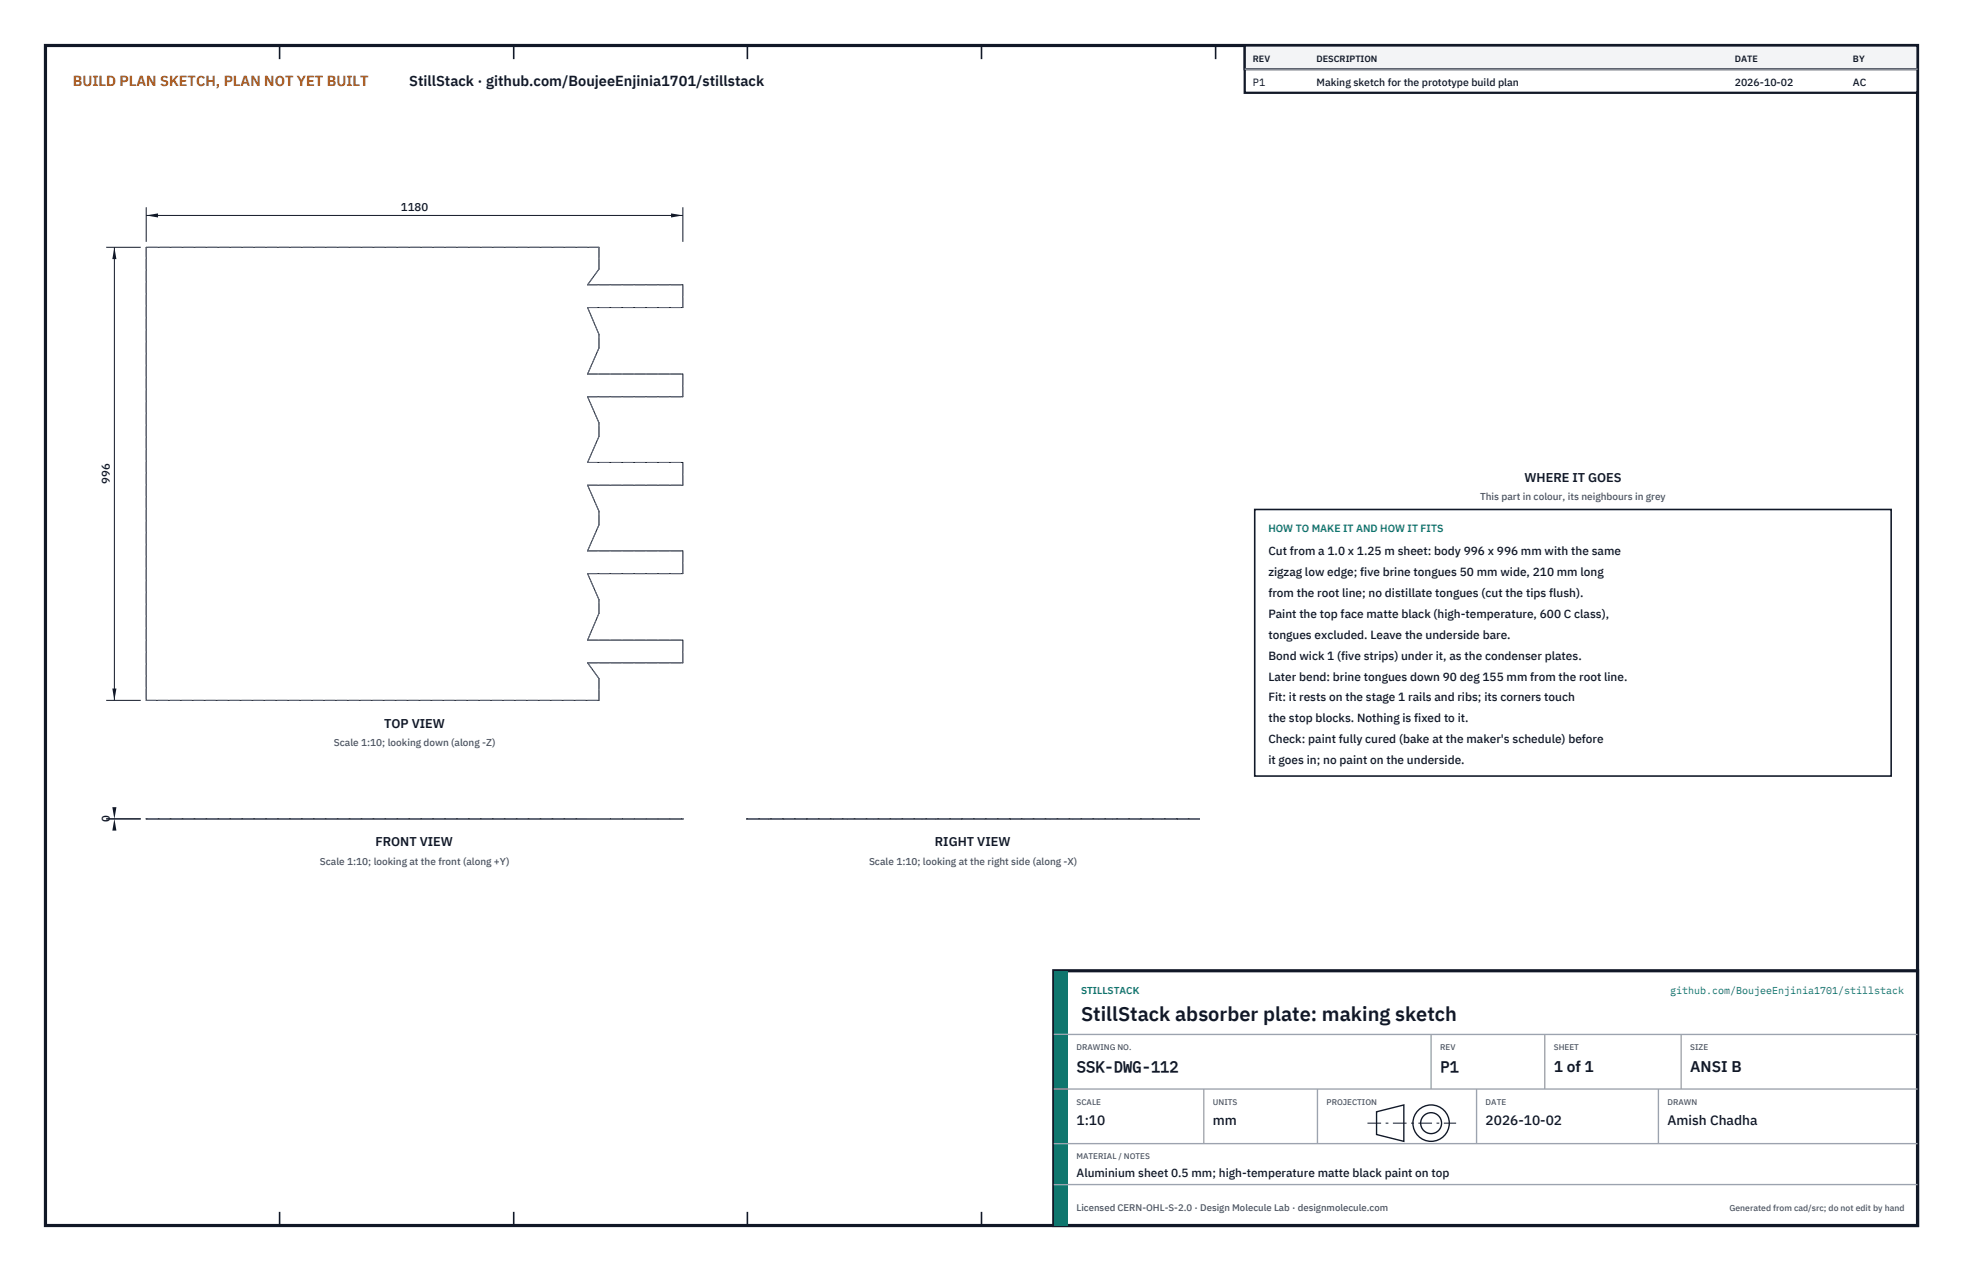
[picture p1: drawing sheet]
<svg xmlns="http://www.w3.org/2000/svg" width="432mm" height="279mm" viewBox="0 0 432 279" stroke-linecap="round" stroke-linejoin="round" font-family="sans-serif">
<defs><g id="words">
<text font-size="4.4" fill="#111827" x="237.8" y="224.4">StillStack absorber plate: making sketch</text>
<g font-size="3.4" fill="#111827">
<text x="236.8" y="235.6">SSK-DWG-112</text>
<text x="316.8" y="235.6">P1</text>
<text x="341.8" y="235.6">1 of 1</text>
<text x="371.8" y="235.6">ANSI B</text>
</g>
<text font-size="3.2" fill="#b45309" x="16" y="19">BUILD PLAN SKETCH, PLAN NOT YET BUILT</text>
<text font-size="3.2" fill="#111827" x="90" y="19">StillStack · github.com/BoujeeEnjinia1701/stillstack</text>
<g font-size="3" fill="#111827">
<text x="236.8" y="247.2">1:10</text>
<text x="266.8" y="247.2">mm</text>
<text x="326.8" y="247.2">2026-10-02</text>
<text x="366.8" y="247.2">Amish Chadha</text>
</g>
<g font-size="2.8" fill="#111827">
<text x="335.3" y="106">WHERE IT GOES</text>
<text x="84.5" y="160">TOP VIEW</text>
<text x="82.6" y="186.1">FRONT VIEW</text>
<text x="205.6" y="186.1">RIGHT VIEW</text>
</g>
<g font-size="2.6" fill="#111827">
<text x="279" y="122">Cut from a 1.0 x 1.25 m sheet: body 996 x 996 mm with the same</text>
<text x="279" y="126.6">zigzag low edge; five brine tongues 50 mm wide, 210 mm long</text>
<text x="279" y="131.2">from the root line; no distillate tongues (cut the tips flush).</text>
<text x="279" y="135.8">Paint the top face matte black (high-temperature, 600 C class),</text>
<text x="279" y="140.4">tongues excluded. Leave the underside bare.</text>
<text x="279" y="145">Bond wick 1 (five strips) under it, as the condenser plates.</text>
<text x="279" y="149.6">Later bend: brine tongues down 90 deg 155 mm from the root line.</text>
<text x="279" y="154.2">Fit: it rests on the stage 1 rails and ribs; its corners touch</text>
<text x="279" y="158.8">the stop blocks. Nothing is fixed to it.</text>
<text x="279" y="163.4">Check: paint fully cured (bake at the maker's schedule) before</text>
<text x="279" y="168">it goes in; no paint on the underside.</text>
<text x="236.8" y="258.8">Aluminium sheet 0.5 mm; high-temperature matte black paint on top</text>
</g>
<g font-size="2.5" fill="#111827">
<text x="88.2" y="46.4">1180</text>
<text x="24.2" y="106.4" transform="rotate(-90 24.2 106.4)">996</text>
<text x="24.2" y="180.8" transform="rotate(-90 24.2 180.8)">0</text>
</g>
<g font-size="2.3" fill="#111827">
<text x="275.6" y="18.8">P1</text>
<text x="289.6" y="18.8">Making sketch for the prototype build plan</text>
<text x="381.6" y="18.8">2026-10-02</text>
<text x="407.6" y="18.8">AC</text>
</g>
<text font-size="2.3" fill="#0f766e" x="279" y="117">HOW TO MAKE IT AND HOW IT FITS</text>
<g font-size="2.2" fill="#4b5563">
<text x="325.6" y="110">This part in colour, its neighbours in grey</text>
<text x="73.4" y="164">Scale 1:10; looking down (along -Z)</text>
<text x="70.3" y="190.1">Scale 1:10; looking at the front (along +Y)</text>
<text x="191.2" y="190.1">Scale 1:10; looking at the right side (along -X)</text>
</g>
<g font-size="2.2" fill="#0f766e">
<text x="237.8" y="218.4">STILLSTACK</text>
<text x="367.4" y="218.4">github.com/BoujeeEnjinia1701/stillstack</text>
</g>
<text font-size="2.1" fill="#4b5563" x="236.8" y="266.2">Licensed CERN-OHL-S-2.0 · Design Molecule Lab · designmolecule.com</text>
<g font-size="2" fill="#111827">
<text x="275.6" y="13.6">REV</text>
<text x="289.6" y="13.6">DESCRIPTION</text>
<text x="381.6" y="13.6">DATE</text>
<text x="407.6" y="13.6">BY</text>
</g>
<text font-size="1.9" fill="#4b5563" x="380.4" y="266.2">Generated from cad/src; do not edit by hand</text>
<g font-size="1.8" fill="#4b5563">
<text x="236.8" y="230.8">DRAWING NO.</text>
<text x="316.8" y="230.8">REV</text>
<text x="341.8" y="230.8">SHEET</text>
<text x="371.8" y="230.8">SIZE</text>
<text x="236.8" y="242.8">SCALE</text>
<text x="266.8" y="242.8">UNITS</text>
<text x="291.8" y="242.8">PROJECTION</text>
<text x="326.8" y="242.8">DATE</text>
<text x="366.8" y="242.8">DRAWN</text>
<text x="236.8" y="254.8">MATERIAL / NOTES</text>
</g>
</g></defs>
<path d="M10 10h411.8v259.4h-411.8z" fill="none" stroke="#111827" stroke-width=".7" stroke-linecap="butt"/>
<g fill="none" stroke="#111827" stroke-width=".35">
<path d="M61.5 10v3M113 10v3M164.4 10v3M215.9 10v3M267.4 10v3M318.9 10v3M370.3 10v3M61.5 266.4v3M113 266.4v3M164.4 266.4v3M215.9 266.4v3M267.4 266.4v3"/>
<path d="M318.9 266.4v3M370.3 266.4v3"/>
</g>
<g fill="none" stroke="#111727" stroke-width=".22">
<path d="M32.2 54.4h99.6v4.8l-2.5 3.4h20.9v5h-20.9l2.5 5.9v3l-2.5 5.7h20.9v5h-20.9l2.5 5.7v3l-2.5 5.8h20.9v5h-20.9l2.5 5.7v3l-2.5 5.7h20.9v5h-20.9l2.5 5.7v3l-2.5 5.9h20.9v5h-20.9l2.5 3.5v4.8h-99.6zM32.2 180h118zM131.8 180h.1M164.2 180h99.6zM169 180h.1M172.5 180h.1M177.5 180h.1M183.4 180h.1M186.4 180h.1M192.1 180h.1M197.1 180h.1M202.8 180h.1"/>
<path d="M205.8 180h.1M211.5 180h.1M216.5 180h.1M222.3 180h.1M225.3 180h.1M231 180h.1M236 180h.1M241.7 180h.1M244.7 180h.1M250.6 180h.1M255.6 180h.1M259 180h.1"/>
</g>
<g fill="none" stroke="#6a7180" stroke-width=".22" stroke-dasharray="2.1 .5">
<path d="M32.2 54.4v99.6M131.8 59.2v-4.8M131.8 54.4h-99.6M129.3 67.6h20.9M129.3 62.6h20.9M129.3 62.6l2.5-3.4M131.8 73.5l-2.5-5.9M131.8 76.5v-3M150.2 67.6v-5M129.3 87.2h20.9M129.3 82.2h20.9M129.3 82.2l2.5-5.7"/>
<path d="M131.8 95.9v-3M131.8 92.9l-2.5-5.7M150.2 87.2v-5M129.3 106.7h20.9M129.3 101.7h20.9M129.3 101.7l2.5-5.8M131.8 115.4v-3M131.8 112.4l-2.5-5.7M150.2 106.7v-5M129.3 126.1h20.9M129.3 121.1h20.9M129.3 121.1l2.5-5.7"/>
<path d="M131.8 134.8v-3M131.8 131.8l-2.5-5.7M150.2 126.1v-5M32.2 154h99.6M129.3 145.7h20.9M129.3 140.7h20.9M129.3 140.7l2.5-5.9M131.8 154v-4.8M131.8 149.2l-2.5-3.5M150.2 145.7v-5M129.3 180h2.5M129.3 180h20.9"/>
<path d="M131.8 180h-99.6M131.8 180h-2.5M263.8 180h-99.6M32.2 180h.1M129.3 180h.1M131.8 180h.1M150.2 180h.1M164.2 180h.1M172.5 180h.1M177.5 180h.1M192.1 180h.1M197.1 180h.1"/>
<path d="M211.5 180h.1M216.5 180h.1M231 180h.1M236 180h.1M250.6 180h.1M255.6 180h.1M263.8 180h.1"/>
</g>
<path d="M32.2 45.6v7.6M32.2 47.4h118M150.2 45.6v7.6" fill="none" stroke="#111827" stroke-width=".22"/>
<path d="M32.2 47.4l2.6-.5v.9zM147.6 46.9v.9l2.6-.4z" fill="#111827"/>
<path d="M23.4 54.4h7.6M25.2 54.4v99.6M23.4 154h7.6" fill="none" stroke="#111827" stroke-width=".22"/>
<path d="M25.2 54.4l-.5 2.6h.9zM24.7 151.4h.9l-.4 2.6z" fill="#111827"/>
<path d="M23.4 180h7.6M25.2 180h.1" fill="none" stroke="#111827" stroke-width=".22"/>
<path d="M25.2 180l-.5 2.6h.9zM24.7 177.4h.9l-.4 2.6z" fill="#111827"/>
<path d="M276 112h140v58.6h-140z" fill="#fff" stroke="#111827" stroke-width=".35"/>
<path d="M273.8 10h148v10.4h-148z" fill="#fff" stroke="#111827" stroke-width=".5"/>
<path d="M273.8 10h148v5.2h-148z" fill="#f3f4f6" stroke="#111827" stroke-width=".5"/>
<path d="M273.8 15.2h148" fill="none" stroke="#9ca3af" stroke-width=".3"/>
<path d="M231.8 213.4h190v56h-190z" fill="#fff" stroke="#111827" stroke-width=".7" stroke-linecap="butt"/>
<path d="M231.8 213.4h3v56h-3z" fill="#0f766e"/>
<path d="M231.8 227.4h190M231.8 239.4h190M264.8 239.4v12M289.8 239.4v12M314.8 227.4v12M324.8 239.4v12M339.8 227.4v12M364.8 239.4v12M369.8 227.4v12M231.8 251.4h190M231.8 260.4h190" fill="none" stroke="#9ca3af" stroke-width=".3"/>
<g fill="none" stroke="#111827" stroke-width=".3">
<path d="M302.8 244.4l6-1.5v8l-6-1.5z"/>
<circle cx="314.8" cy="246.9" r="4"/>
<circle cx="314.8" cy="246.9" r="2.3"/>
</g>
<path d="M300.8 246.9h19.5" fill="none" stroke="#111827" stroke-width=".22" stroke-dasharray="3 1 .6 1" stroke-linecap="butt"/>
<use href="#words"/>
</svg>
